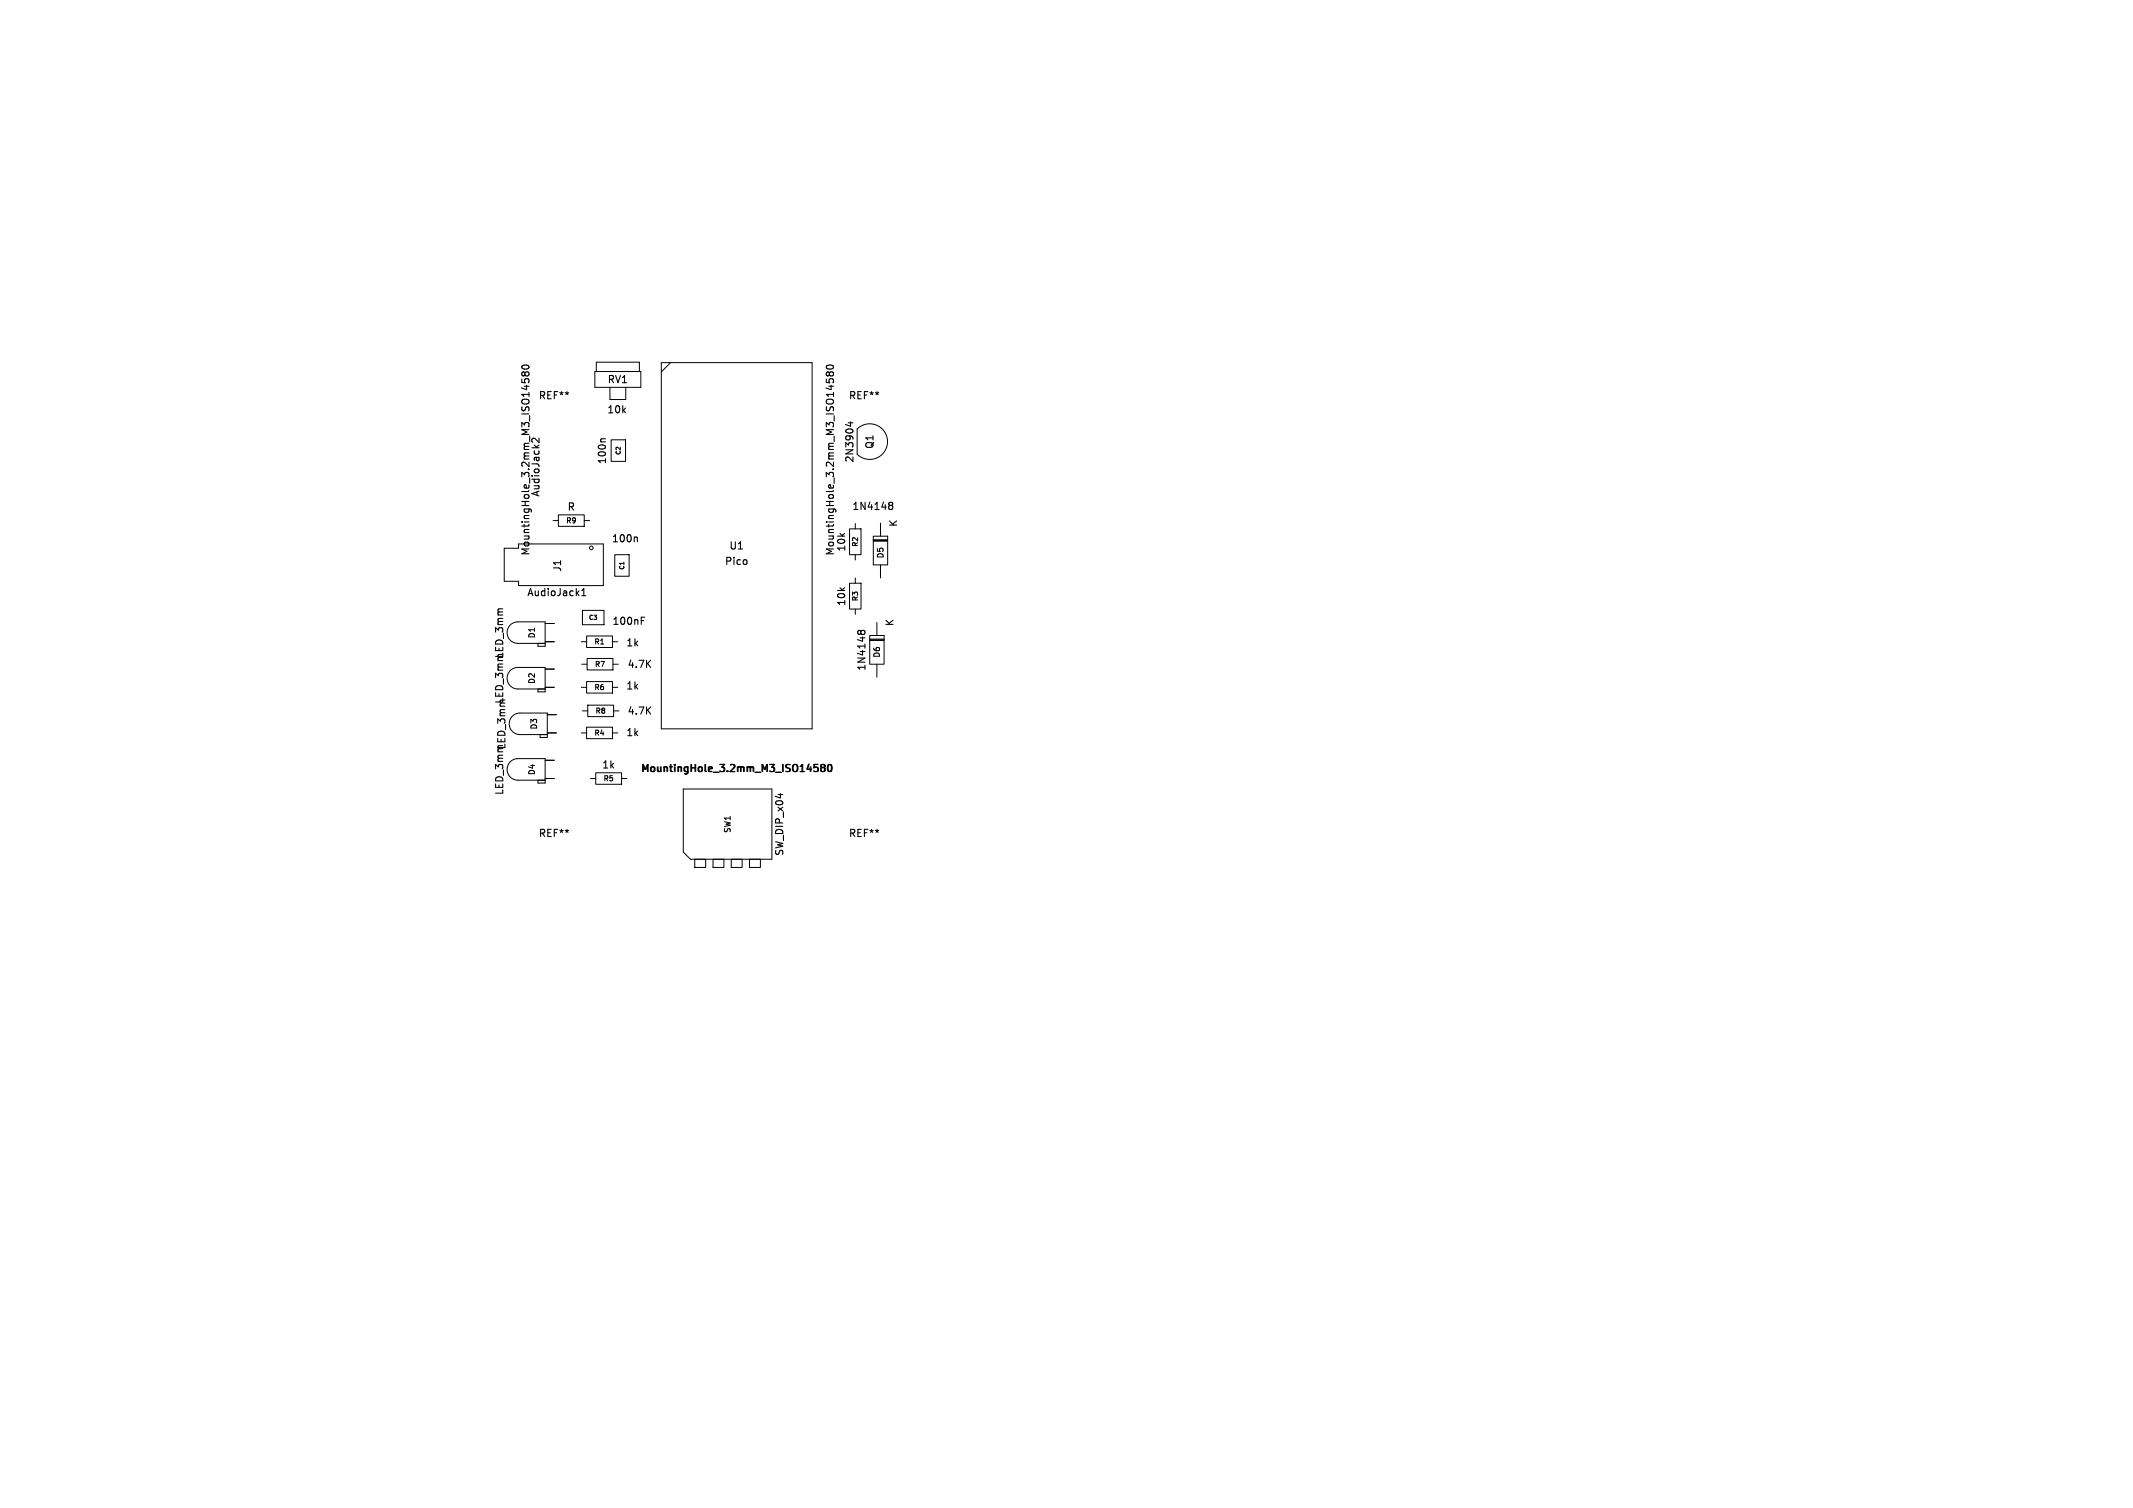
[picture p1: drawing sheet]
<svg xmlns="http://www.w3.org/2000/svg" width="297mm" height="210mm" viewBox="0 0 297 210" stroke-linecap="round" stroke-linejoin="round" font-family="sans-serif">
<defs><g id="words">
<g font-size="1.4">
<text x="84.5" y="53.6">RV1</text>
<text x="74.9" y="55.8">REF**</text>
<text x="84.4" y="57.8">10k</text>
<text x="118.1" y="55.8">REF**</text>
<text x="84.6" y="64.8" transform="rotate(-90 84.6 64.8)">100n</text>
<text x="119" y="64.5" transform="rotate(-90 119 64.5)">2N3904</text>
<text x="121.8" y="62.6" transform="rotate(-90 121.8 62.6)">Q1</text>
<text x="75.3" y="69.3" transform="rotate(-90 75.3 69.3)">AudioJack2</text>
<text x="78.9" y="71.3">R</text>
<text x="118.6" y="71.2">1N4148</text>
<text x="73.9" y="77.5" transform="rotate(-90 73.9 77.5)">MountingHole_3.2mm_M3_ISO14580</text>
<text x="85.1" y="75.7">100n</text>
<text x="101.5" y="76.7">U1</text>
<text x="116.3" y="77.5" transform="rotate(-90 116.3 77.5)">MountingHole_3.2mm_M3_ISO14580</text>
<text x="117.9" y="76.9" transform="rotate(-90 117.9 76.9)">10k</text>
<text x="125.1" y="73.5" transform="rotate(-90 125.1 73.5)">K</text>
<text x="73.3" y="83.2">AudioJack1</text>
<text x="78.3" y="79.7" transform="rotate(-90 78.3 79.7)">J1</text>
<text x="100.8" y="78.9">Pico</text>
<text x="85.2" y="87.2">100nF</text>
<text x="117.9" y="84.5" transform="rotate(-90 117.9 84.5)">10k</text>
<text x="124.6" y="87.3" transform="rotate(-90 124.6 87.3)">K</text>
<text x="87.1" y="90.2">1k</text>
<text x="87.3" y="93.2">4.7K</text>
<text x="120.7" y="93.5" transform="rotate(-90 120.7 93.5)">1N4148</text>
<text x="87.1" y="96.2">1k</text>
<text x="87.3" y="99.7">4.7K</text>
<text x="83.7" y="107.2">1k</text>
<text x="87.1" y="102.7">1k</text>
<text x="89.1" y="107.7">MountingHole_3.2mm_M3_ISO14580</text>
<text x="70.3" y="110.8" transform="rotate(-90 70.3 110.8)">LED_3mmLED_3mmLED_3mmLED_3mm</text>
<text x="74.9" y="116.8">REF**</text>
<text x="109.3" y="119.3" transform="rotate(-90 109.3 119.3)">SW_DIP_x04</text>
<text x="118.1" y="116.8">REF**</text>
</g>
<g font-size="1.1">
<text x="123.2" y="77.9" transform="rotate(-90 123.2 77.9)">D5</text>
<text x="74.6" y="89" transform="rotate(-90 74.6 89)">D1</text>
<text x="74.6" y="95.3" transform="rotate(-90 74.6 95.3)">D2</text>
<text x="122.7" y="91.7" transform="rotate(-90 122.7 91.7)">D6</text>
<text x="74.9" y="101.7" transform="rotate(-90 74.9 101.7)">D3</text>
<text x="74.6" y="108" transform="rotate(-90 74.6 108)">D4</text>
<text x="101.9" y="116.1" transform="rotate(-90 101.9 116.1)">SW1</text>
</g>
<g font-size="1">
<text x="78.8" y="73">R9</text>
<text x="119.6" y="76.2" transform="rotate(-90 119.6 76.2)">R2</text>
<text x="119.6" y="83.8" transform="rotate(-90 119.6 83.8)">R3</text>
<text x="82.7" y="89.9">R1</text>
<text x="82.8" y="93">R7</text>
<text x="82.7" y="96.2">R6</text>
<text x="82.8" y="99.5">R8</text>
<text x="82.7" y="102.6">R4</text>
<text x="84" y="108.9">R5</text>
</g>
<g font-size=".8">
<text x="86.5" y="63.4" transform="rotate(-90 86.5 63.4)">C2</text>
<text x="87" y="79.4" transform="rotate(-90 87 79.4)">C1</text>
<text x="81.9" y="86.4">C3</text>
</g>
</g></defs>
<g fill="none" stroke="#000" stroke-width=".15">
<path d="M72.7 52.8v.5h.4l-.1-.1 .1-.4 .1-.1 .4 .1 .1 .1-.1 .4M72.8 50.9a.54 .54 0 0 1 .9 .3 .57 .57 0 0 1-1-.1zM73.1 52l-.2-.2-.2 .2v.2l.1 .2 .3-.2M73.1 52l.2-.2h.3l.1 .2-.1 .3-.1 .1-.3-.1-.1-.1M73.1 52v.2M73.3 53.6v.7M115.1 52.8v.5h.4l-.1-.1 .1-.4 .1-.1 .4 .1 .1 .1-.1 .4M115.2 50.9a.54 .54 0 0 1 .9 .3 .57 .57 0 0 1-1-.1zM115.5 52l-.2-.2-.2 .2v.2l.1 .2 .3-.2M115.5 52l.2-.2h.3l.1 .2v.2l-.2 .2h-.2l-.2-.2M115.5 52v.2M115.7 53.6v.7"/>
<path d="M118.1 58.9h.7M118.4 58.7v.7l-.7-.3M75.1 61v.6l-.6-.5M84.3 61.1h-.5l-.2 .3M88.5 74.8l.2 .1v.6M104 78v.5M123.8 70.3l.1 .1M123.8 70h.3l.2 .1v.1l-.2 .2M123.9 70.4h.2M123.9 70.4h-.1M124.1 70.4l.2 .2v.3l-.2 .1-.3-.1M70 84.8h-.6"/>
<path d="M81 83h.6M81 82.2l.3-.2v1M89.3 86.4h.3M89.3 86h.5M119.9 88.2l-.1 .1M119.9 88l-.2-.2h-.2l-.1 .2 .1 .3M119.9 88l.2-.2h.2l.1 .2v.3M119.9 88v.2M119.9 88.2v.1M112.3 107.1h.8M113.4 107.4l.1 .1M113.4 106.5v.4l.1-.1"/>
<path d="M113.7 106.8l.2 .2v.3l-.2 .2M113.9 106.5h-.6v.4l.1-.1 .5 .1 .1 .1-.1 .4-.1 .1-.5-.1M114.4 106.9l-.2-.2 .2-.2 .5 .1v.1l-.2 .2M114.4 106.9l-.2 .2 .1 .3 .1 .1 .5-.1v-.3l-.2-.2M114.4 106.9h.3M114.5 106.5l-.2 .1 .2 .3-.2 .2v.2l.2 .2M114.6 106.5l.2 .1-.2 .3 .2 .1v.3l-.2 .2M115.3 106.6l.1-.1a.53 .53 0 0 1 .5 .3 .53 .53 0 0 1-.2 .6l-.1 .1a.52 .52 0 0 1-.4-.4 .52 .52 0 0 1 .1-.5zM115.4 106.6l.1-.1a.63 .63 0 0 1 0 1l-.1-.1-.1-.3z"/>
</g>
<g fill="none" stroke="#000" stroke-width=".14">
<path d="M82.8 51.7h6.4v2.2h-6.4zM83 51.7v-1.3h6v1.3M84.9 53.9v1.7h2.2v-1.7M92.1 50.5h21v51h-21zM93.4 50.5l-1.3 1.3M119.3 59.7a2.48 2.48 0 0 1 3.6 0 2.48 2.48 0 0 1 0 3.6 2.48 2.48 0 0 1-3.6 0M119.3 59.7v3.5M70.2 76.4h2v-.6h11.8v5.8h-11.8v-.6h-2zM77 72.5h.7M77.7 71.7h3.6v1.6h-3.6zM81.3 72.5h.8M85.1 61.3h2v3h-2z"/>
<path d="M85.6 77.3h2v3h-2zM118.3 73.7h1.6v3.6h-1.6zM119.1 72.9v.8M119.1 77.3v.7M121.6 74.7h2v4h-2zM121.6 75.2h2M121.6 75.3h2M121.6 75.4h2M122.6 72.9v1.8M122.6 78.7v1.8M74.9 89.6v.4h1v-3.4h-3.8a1.5 1.5 0 0 0-1.5 1.5 1.5 1.5 0 0 0 1.5 1.5h3.8M74.9 96v.4h1v-3.4h-3.8a1.5 1.5 0 0 0-1.5 1.5 1.5 1.5 0 0 0 1.5 1.5h3.8"/>
<path d="M75.9 86.8h1.3M75.9 89.4h1.3M75.9 95.7h1.3M75.9 93.2h1.3M76.2 99.5h1.3M80.9 89.4h.8M80.9 95.7h.8M81 92.5h.7M81.1 85h3v2h-3zM81.1 99h.7M81.7 94.9h3.6v1.6h-3.6zM81.7 88.6h3.6v1.6h-3.6z"/>
<path d="M81.7 91.7h3.7v1.6h-3.7zM81.8 98.2h3.6v1.6h-3.6zM85.3 89.4h.7M85.3 95.7h.7M85.4 92.5h.7M85.4 99h.8M118.3 81.2h1.6v3.6h-1.6zM119.1 80.5v.7M119.1 84.8v.8M121.1 88.5h2v4h-2zM121.1 89h2M121.1 89.1h2"/>
<path d="M121.1 89.2h2M122.1 86.7v1.8M122.1 92.5v1.8M74.9 108.7v.4h1v-3.4h-3.8a1.5 1.5 0 0 0-1.5 1.5 1.5 1.5 0 0 0 1.5 1.5h3.8M75.2 102.3v.4h1v-3.4h-3.8a1.5 1.5 0 0 0-1.5 1.5 1.5 1.5 0 0 0 1.5 1.5h3.8M75.9 108.4h1.3M75.9 105.9h1.3M76.2 102.1h1.3M80.9 102.1h.8M81.7 101.3h3.6v1.6h-3.6zM82.2 108.4h.7M82.9 107.6h3.7v1.6h-3.7z"/>
<path d="M85.3 102.1h.7M86.6 108.4h.7M95.1 109.9h12.4v9.8h-11.4l-1-1zM96.7 119.7h1.6v1.1h-1.6zM99.3 119.7h1.5v1.1h-1.5zM101.8 119.7h1.5v1.1h-1.5zM104.4 119.7h1.5v1.1h-1.5z"/>
<circle cx="82.3" cy="76.3" r=".25"/>
</g>
<use href="#words"/>
</svg>
